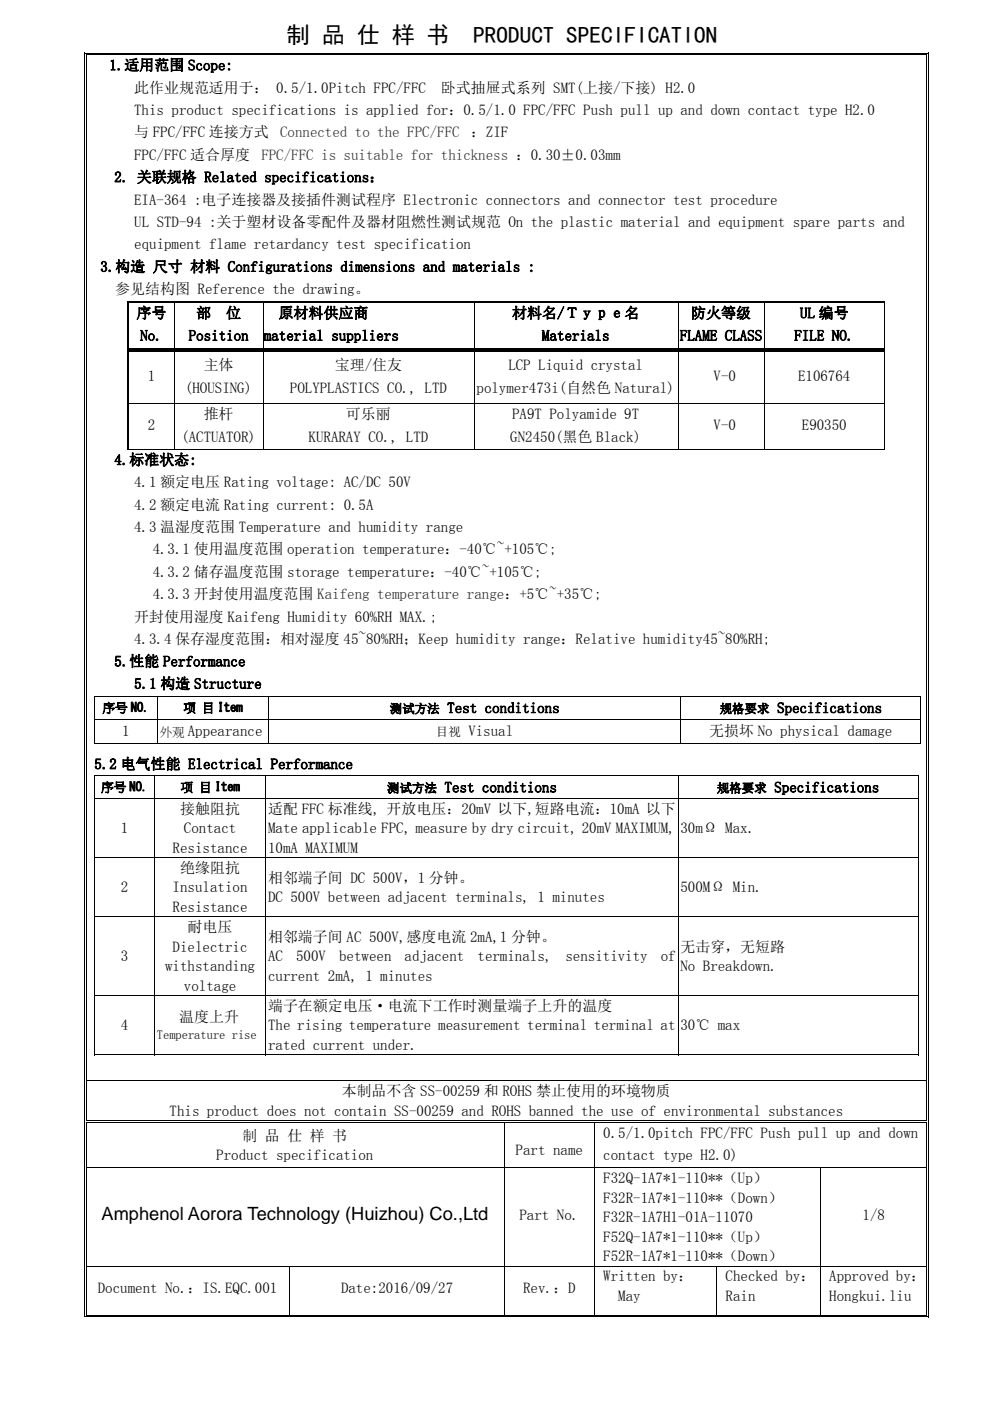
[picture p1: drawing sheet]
<svg xmlns="http://www.w3.org/2000/svg" width="210mm" height="297mm" viewBox="0 0 210 297" stroke-linecap="round" stroke-linejoin="round" font-family="sans-serif">
<defs><g id="words">
<g font-size="4.9">
<text x="60.9" y="9">制 品 仕 样 书</text>
<text x="100.4" y="9">PRODUCT SPECIFICATION</text>
</g>
<text font-size="3.9" x="21.5" y="258.6">Amphenol Aorora Technology (Huizhou) Co.,Ltd</text>
<g font-size="3.2">
<text x="23.2" y="14.9">1.适用范围 Scope:</text>
<text x="28.4" y="19.6">此作业规范适用于： 0.5/1.0Pitch FPC/FFC</text>
<text x="93.5" y="19.6">卧式抽屉式系列 SMT(上接/下接) H2.0</text>
<text x="28.4" y="24.4">This product specifications is applied for：0.5/1.0 FPC/FFC Push pull up and down contact type H2.0</text>
<text x="28.4" y="29.1">与 FPC/FFC 连接方式</text>
<text x="99.9" y="29.1">：ZIF</text>
<text x="28.4" y="33.9">FPC/FFC 适合厚度</text>
<text x="24.2" y="38.6">2. 关联规格 Related specifications：</text>
<text x="28.4" y="43.4">EIA-364 :电子连接器及接插件测试程序 Electronic connectors and connector test procedure</text>
<text x="28.5" y="48.1">UL STD-94 :关于塑材设备零配件及器材阻燃性测试规范 On the plastic material and equipment spare parts and</text>
<text x="28.5" y="52.9">equipment flame retardancy test specification</text>
<text x="21.3" y="57.6">3.构造 尺寸 材料 Configurations dimensions and materials :</text>
<text x="24.4" y="62.4">参见结构图 Reference the drawing。</text>
<text x="29" y="67.5">序号</text>
<text x="41.6" y="67.5">部</text>
<text x="47.9" y="67.5">位</text>
<text x="59.1" y="67.5">原材料供应商</text>
<text x="108.6" y="67.5">材料名/Ｔｙｐｅ名</text>
<text x="146.6" y="67.5">防火等级</text>
<text x="169.7" y="67.5">UL 编号</text>
<text x="29.7" y="72.2">No.</text>
<text x="40" y="72.2">Position</text>
<text x="55.9" y="72.2">material suppliers</text>
<text x="115" y="72.2">Materials</text>
<text x="144.2" y="72.2">FLAME CLASS</text>
<text x="168.5" y="72.2">FILE NO.</text>
<text x="31.3" y="80.9">1</text>
<text x="39.2" y="83.2">(HOUSING)</text>
<text x="43.2" y="78.5">主体</text>
<text x="61.5" y="83.2">POLYPLASTICS CO., LTD</text>
<text x="71" y="78.5">宝理/住友</text>
<text x="101.1" y="83.2">polymer473i(自然色 Natural)</text>
<text x="107.8" y="78.5">LCP Liquid crystal</text>
<text x="151.4" y="80.9">V-0</text>
<text x="169.3" y="80.9">E106764</text>
<text x="43.2" y="88.9">推杆</text>
<text x="73.4" y="88.9">可乐丽</text>
<text x="108.6" y="88.9">PA9T Polyamide 9T</text>
<text x="31.3" y="91.3">2</text>
<text x="38.4" y="93.6">(ACTUATOR)</text>
<text x="65.4" y="93.6">KURARAY CO., LTD</text>
<text x="108.2" y="93.6">GN2450(黑色 Black)</text>
<text x="151.4" y="91.3">V-0</text>
<text x="170.1" y="91.3">E90350</text>
<text x="24.2" y="98.6">4.标准状态:</text>
<text x="28.4" y="103.3">4.1 额定电压 Rating voltage: AC/DC 50V</text>
<text x="28.4" y="108.1">4.2 额定电流 Rating current: 0.5A</text>
<text x="28.4" y="112.8">4.3 温湿度范围 Temperature and humidity range</text>
<text x="32.4" y="117.6">4.3.1 使用温度范围 operation temperature：-40℃~+105℃;</text>
<text x="32.4" y="122.3">4.3.2 储存温度范围 storage temperature：-40℃~+105℃;</text>
<text x="28.4" y="131.8">开封使用湿度 Kaifeng Humidity 60%RH MAX.;</text>
<text x="32.4" y="127">4.3.3 开封使用温度范围 Kaifeng temperature range：+5℃~+35℃;</text>
<text x="28.4" y="136.5">4.3.4 保存湿度范围：相对湿度 45~80%RH；Keep humidity range：Relative humidity45~80%RH;</text>
<text x="24.2" y="141.3">5.性能 Performance</text>
<text x="28.4" y="146">5.1 构造 Structure</text>
<text x="94.8" y="151.2">Test conditions</text>
<text x="164.8" y="151.2">Specifications</text>
<text x="25.9" y="156.1">1</text>
<text x="39.8" y="156.1">Appearance</text>
<text x="99.3" y="156.1">Visual</text>
<text x="150.4" y="156.1">无损坏 No physical damage</text>
<text x="20" y="163.1">5.2 电气性能 Electrical Performance</text>
<text x="94.3" y="168">Test conditions</text>
<text x="164.2" y="168">Specifications</text>
<text x="38.2" y="172.5">接触阻抗</text>
<text x="56.9" y="172.5">适配 FFC 标准线, 开放电压：20mV 以下,短路电流：10mA 以下</text>
<text x="25.6" y="176.7">1</text>
<text x="39" y="176.7">Contact</text>
<text x="56.9" y="176.7">Mate applicable FPC, measure by dry circuit, 20mV MAXIMUM,</text>
<text x="144.3" y="176.7">30mΩ Max.</text>
<text x="36.6" y="180.8">Resistance</text>
<text x="38.2" y="185.1">绝缘阻抗</text>
<text x="56.9" y="180.8">10mA MAXIMUM</text>
<text x="25.6" y="189.2">2</text>
<text x="36.6" y="189.2">Insulation</text>
<text x="56.9" y="187.2">相邻端子间 DC 500V，1 分钟。</text>
<text x="56.9" y="191.3">DC 500V between adjacent terminals, 1 minutes</text>
<text x="144.3" y="189.2">500MΩ Min.</text>
<text x="36.6" y="193.3">Resistance</text>
<text x="39.8" y="197.7">耐电压</text>
<text x="25.6" y="203.8">3</text>
<text x="36.6" y="201.8">Dielectric</text>
<text x="56.9" y="199.7">相邻端子间 AC 500V,感度电流 2mA,1 分钟。</text>
<text x="56.9" y="203.8">AC</text>
<text x="62.8" y="203.8">500V</text>
<text x="71.9" y="203.8">between</text>
<text x="85.8" y="203.8">adjacent</text>
<text x="101.3" y="203.8">terminals,</text>
<text x="119.9" y="203.8">sensitivity</text>
<text x="140.2" y="203.8">of</text>
<text x="144.3" y="201.8">无击穿，无短路</text>
<text x="35" y="205.9">withstanding</text>
<text x="56.9" y="208">current 2mA, 1 minutes</text>
<text x="144.3" y="205.9">No Breakdown.</text>
<text x="39" y="210">voltage</text>
<text x="56.9" y="214.3">端子在额定电压·电流下工作时测量端子上升的温度</text>
<text x="25.6" y="218.5">4</text>
<text x="38" y="216.7">温度上升</text>
<text x="56.9" y="218.5">The rising temperature measurement terminal terminal at</text>
<text x="144.3" y="218.5">30℃ max</text>
<text x="56.9" y="222.6">rated current under.</text>
<text x="72.5" y="232.4">本制品不含 SS-00259 和 ROHS 禁止使用的环境物质</text>
<text x="36" y="236.6">This product does not contain SS-00259 and ROHS banned the use of environmental substances</text>
<text x="45.9" y="246">Product specification</text>
<text x="51.4" y="241.9">制 品 仕 样 书</text>
<text x="109.4" y="244.8">Part name</text>
<text x="128" y="241.2">0.5/1.0pitch FPC/FFC Push pull up and down</text>
<text x="128" y="246">contact type H2.0)</text>
<text x="128" y="250.9">F32Q-1A7*1-110**（Up）</text>
<text x="128" y="255">F32R-1A7*1-110**（Down）</text>
<text x="110.2" y="258.6">Part No.</text>
<text x="128" y="259.1">F32R-1A7H1-01A-11070</text>
<text x="128" y="263.3">F52Q-1A7*1-110**（Up）</text>
<text x="182.9" y="258.6">1/8</text>
<text x="128" y="267.4">F52R-1A7*1-110**（Down）</text>
<text x="20.7" y="274.2">Document No.：IS.EQC.001</text>
<text x="72.3" y="274.2">Date:2016/09/27</text>
<text x="111" y="274.2">Rev.：D</text>
<text x="128" y="271.7">Written by：</text>
<text x="131.1" y="275.8">May</text>
<text x="153.9" y="271.7">Checked by：</text>
<text x="153.9" y="275.8">Rain</text>
<text x="175.9" y="271.7">Approved by：</text>
<text x="175.9" y="275.8">Hongkui.liu</text>
</g>
<g font-size="3.2" fill="#2b2b2b">
<text x="59.4" y="29.1">Connected to the FPC/FFC</text>
<text x="55.4" y="33.9">FPC/FFC is suitable for thickness ：0.30±0.03mm</text>
</g>
<g font-size="2.6">
<text x="21.8" y="150.9">序号 NO.</text>
<text x="38.9" y="150.9">项 目 Item</text>
<text x="82.7" y="151.2">测试方法</text>
<text x="152.6" y="151.2">规格要求</text>
<text x="33.9" y="156.1">外观</text>
<text x="92.5" y="156.1">目视</text>
<text x="21.5" y="167.7">序号 NO.</text>
<text x="38.3" y="167.7">项 目 Item</text>
<text x="82.1" y="168">测试方法</text>
<text x="152" y="168">规格要求</text>
<text x="33.3" y="220.3">Temperature rise</text>
</g>
</g></defs>
<g fill="#000">
<path d="M17.8 11.2h.2v.5h-.2zM17.8 11.2h.6v.1h-.6zM18.2 11.5h.2v.2h-.2zM196.4 11.2h.6v.1h-.6zM196.4 11.5h.2v.2h-.2zM196.8 11.2h.2v.5h-.2zM27 63.9h.3v.4h-.3zM27 73.8h.3v.8h-.3zM36.9 64.3h.2zM36.9 74.5l.2 .1zM36.9 73.8h.8v.2h-.8zM36.9 74.3h.8v.2h-.8z"/>
<path d="M55.9 64.3h.1zM55.9 74.5l.1 .1zM55.9 73.8h.7v.2h-.7zM55.9 74.3h.7v.2h-.7zM100.5 64.3h.1zM100.5 74.5l.1 .1zM100.5 73.8h.7v.2h-.7zM100.5 74.3h.7v.2h-.7zM143.8 64.3h.1zM143.8 74.5l.1 .1zM143.8 73.8h.7v.2h-.7zM143.8 74.3h.7v.2h-.7z"/>
<path d="M162.1 64.3h.2zM162.1 74.5l.2 .1zM162.1 73.8h.8v.2h-.8zM162.1 74.3h.8v.2h-.8zM187.5 63.9h.2v.4h-.2zM187.5 73.8h.2v.8h-.2zM187.5 95.2h.2v.2h-.2zM20 147.6h.2v.2h-.2zM195.2 147.6h.2v.2h-.2zM195.2 152.4h.2v.1h-.2zM195.2 157.5h.2v.2h-.2zM20 164.4h.2v.2h-.2z"/>
<path d="M194.6 164.4h.2v.2h-.2zM17.8 229.1h.2v.2h-.2zM17.8 237.5h.2v.5h-.2zM18.2 229.1h.2v.2h-.2zM18.2 238h.2zM18.2 237.5h.2v.2h-.2zM18.2 237.8h.2v.2h-.2zM106.9 238h.2zM106.9 237.5h.5v.2h-.5zM106.9 237.8h.5v.2h-.5zM126 238h.1zM126 237.5h.5v.2h-.5z"/>
<path d="M126 237.8h.5v.2h-.5zM194.6 223.5h.2v.2h-.2zM196.4 229.1h.2v.2h-.2zM196.4 238h.2zM196.4 237.5h.2v.2h-.2zM196.4 237.8h.2v.2h-.2zM196.8 229.1h.2v.2h-.2zM196.8 238h.2zM196.8 237.5h.2v.5h-.2z"/>
</g>
<path d="M27 64.1h160.5M27.2 64.3v9.5M27.2 74.6v10.9M27.2 85.7v9.5" fill="none" stroke="#000" stroke-width=".34"/>
<g fill="none" stroke="#000" stroke-width=".21">
<path d="M17.9 11.7v217.4M18.3 11.7v217.4M18.4 11.3h178M18.4 11.6h178M196.5 11.7v217.4M196.9 11.7v217.4M37 64.3v9.5M37 74.6v10.9M55.9 64.3v9.5M55.9 74.6v10.9M100.5 64.3v9.5M100.5 74.6v10.9"/>
<path d="M143.8 64.3v9.5M143.8 74.6v10.9M162.2 64.3v9.5M162.2 74.6v10.9M187.6 64.3v9.5M187.6 74.6v10.9M27 85.6h160.7M27 95.3h9.9M37 85.7v9.7M37.1 95.3h18.8M55.9 85.7v9.7M56 95.3h44.5"/>
<path d="M100.5 85.7v9.7M100.6 95.3h43.2M143.8 85.7v9.7M143.9 95.3h18.2M162.2 85.7v9.7M162.3 95.3h25.2M187.6 85.7v9.7M20 147.7h175.2M20 152.4h175.2M20 157.6h13.3M20.1 147.8v4.6M20.1 152.5v5.2"/>
<path d="M33.4 147.8v4.6M33.4 152.5v5.2M33.5 157.6h23.4M56.9 147.8v4.6M56.9 152.5v5.2M57 157.6h87.3M144.4 147.8v4.6M144.4 152.5v5.2M144.5 157.6h50.7M195.3 147.8v4.6M195.3 152.5v5.2M20 164.5h174.8"/>
<path d="M20 169.3h174.8M20.1 164.6v4.6M20.1 169.4v12.3M32.8 164.6v4.6M32.8 169.4v12.3M56.4 164.6v4.6M56.4 169.4v12.3M143.8 164.6v4.6M143.8 169.4v12.3M194.7 164.6v4.6M194.7 169.4v12.3M20 181.8h174.8"/>
<path d="M20 194.4h174.8M20.1 181.9v12.4M20.1 194.5v16.5M32.8 181.9v12.4M32.8 194.5v16.5M56.4 181.9v12.4M56.4 194.5v16.5M143.8 181.9v12.4M143.8 194.5v16.5M194.7 181.9v12.4M194.7 194.5v16.5M20 211.1h174.8"/>
<path d="M20.1 211.2v12.5M32.8 211.2v12.5M56.4 211.2v12.5M143.8 211.2v12.5M194.7 211.2v12.5M17.9 229.3v8.2M17.9 238v9.5M18.3 229.3v8.2M18.3 238v9.5M18.4 229.2h178M18.4 237.6h88.5M18.4 237.9h88.5"/>
<path d="M20 223.6h12.7M32.9 223.6h23.4M56.5 223.6h87.2M107 238v9.5M107.4 237.6h18.6M107.4 237.9h18.6M126 238v9.5M126.5 237.6h69.9M126.5 237.9h69.9M143.9 223.6h50.7M196.5 229.3v8.2M196.5 238v9.5"/>
<path d="M196.9 229.3v8.2M196.9 238v9.5"/>
</g>
<path d="M27.3 73.9h9.6M27.3 74.4h9.6M37.7 73.9h18.2M37.7 74.4h18.2M56.6 73.9h43.9M56.6 74.4h43.9M101.2 73.9h42.6M101.2 74.4h42.6M144.5 73.9h17.6M144.5 74.4h17.6M162.9 73.9h24.6M162.9 74.4h24.6" fill="none" stroke="#000" stroke-width=".25"/>
<path d="M21.5 255h82.1v4.4h-82.1z" fill="#fff"/>
<g fill="#000">
<path d="M17.8 247.5h.2v.2h-.2zM18.2 247.5h.2v.2h-.2zM196.4 247.5h.2v.2h-.2zM196.8 247.5h.2v.2h-.2zM17.8 268.4h.2v.1h-.2zM17.8 279.1h.6v.2h-.6zM18.2 268.4h.2v.1h-.2zM18.2 278.8h.2v.2h-.2zM61.4 278.8h.5v.2h-.5zM106.9 278.8h.5v.2h-.5zM126 278.8h.5v.2h-.5zM126 279.1h.5v.2h-.5z"/>
<path d="M151.9 278.8h.5v.2h-.5zM173.9 278.8h.5v.2h-.5zM196.4 268.4h.2v.1h-.2zM196.4 279.1h.6v.2h-.6zM196.4 278.8h.2v.2h-.2zM196.8 268.4h.2v.1h-.2zM196.8 278.8h.2v.5h-.2z"/>
</g>
<g fill="none" stroke="#000" stroke-width=".21">
<path d="M17.9 247.7v20.7M18.3 247.7v20.7M18.4 247.6h178M107 247.7v20.7M126 247.7v20.7M174 247.7v20.7M196.5 247.7v20.7M196.9 247.7v20.7M17.9 268.5v10.8M18.3 268.5v10.3M18.4 268.4h178M18.4 279.2h107.6"/>
<path d="M18.4 278.9h43M61.5 268.5v10.3M61.9 278.9h45M107 268.5v10.3M107.4 278.9h18.6M126 268.5v10.3M126.5 278.9h25.4M152 268.5v10.3M152.4 278.9h21.5M174 268.5v10.3M174.4 278.9h22M196.4 279.2h-69.9"/>
<path d="M196.5 268.5v10.3M196.9 268.5v10.3"/>
</g>
<use href="#words"/>
</svg>
